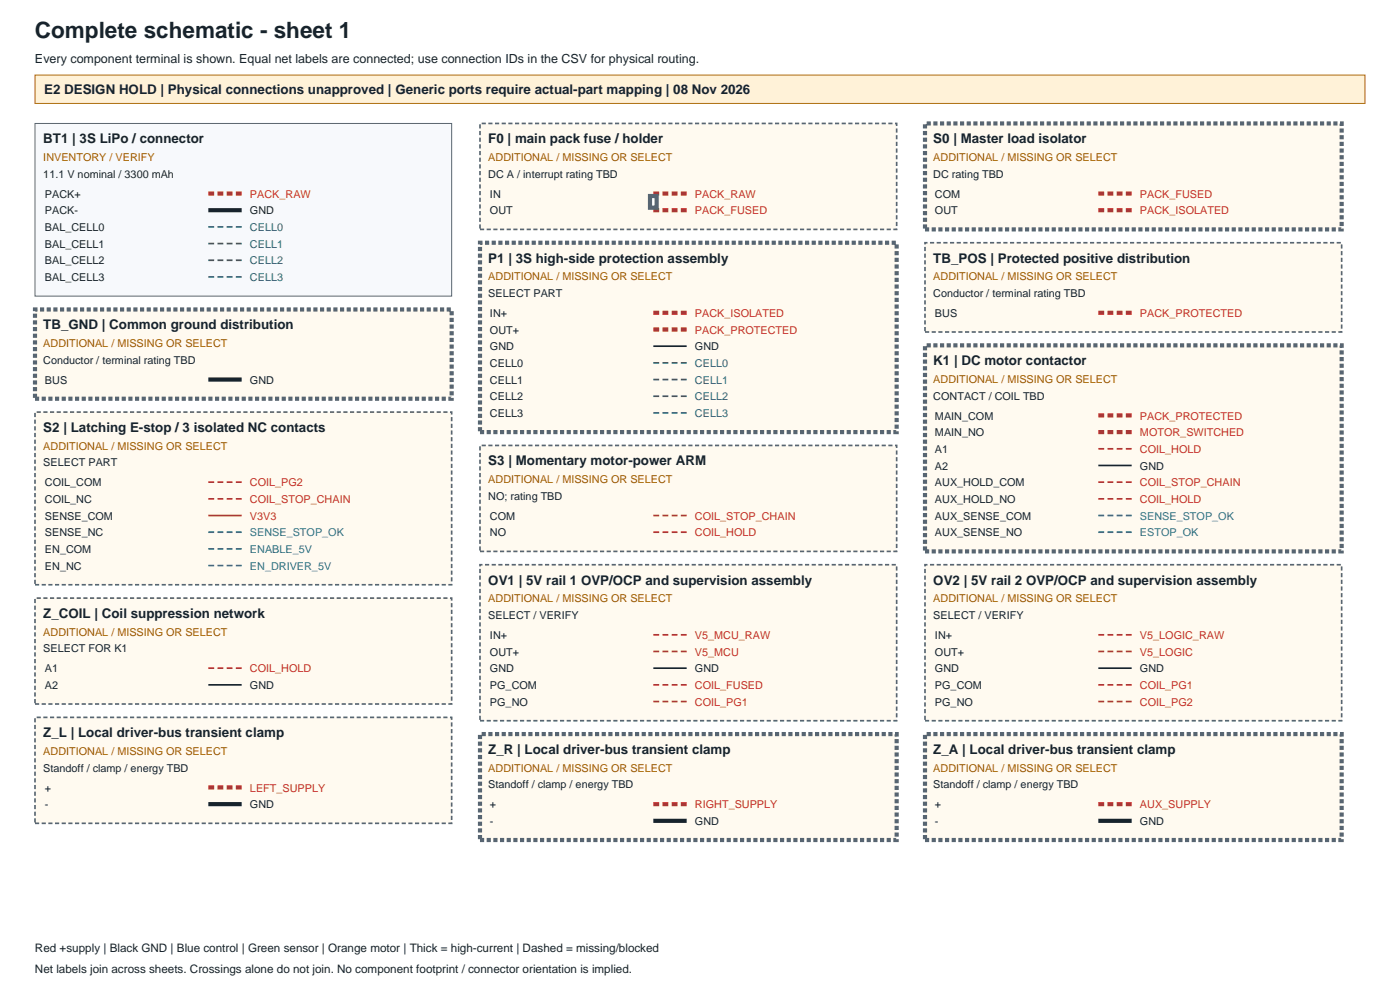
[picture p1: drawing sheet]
<svg xmlns="http://www.w3.org/2000/svg" width="420mm" height="297mm" viewBox="0 0 420 297" stroke-linecap="round" stroke-linejoin="round" font-family="sans-serif">
<defs><g id="words">
<text font-size="6.7" fill="#17232c" x="10.5" y="11.5">Complete schematic - sheet 1</text>
<g font-size="4" fill="#17232c">
<text x="13.2" y="28.3">E2 DESIGN HOLD | Physical connections unapproved | Generic ports require actual-part mapping | 08 Nov 2026</text>
<text x="13" y="43">BT1 | 3S LiPo / connector</text>
<text x="146.5" y="43">F0 | main pack fuse / holder</text>
<text x="280" y="43">S0 | Master load isolator</text>
<text x="146.5" y="78.8">P1 | 3S high-side protection assembly</text>
<text x="280" y="78.8">TB_POS | Protected positive distribution</text>
<text x="13" y="98.8">TB_GND | Common ground distribution</text>
<text x="280" y="109.5">K1 | DC motor contactor</text>
<text x="13" y="129.5">S2 | Latching E-stop / 3 isolated NC contacts</text>
<text x="146.5" y="139.5">S3 | Momentary motor-power ARM</text>
<text x="146.5" y="175.3">OV1 | 5V rail 1 OVP/OCP and supervision assembly</text>
<text x="280" y="175.3">OV2 | 5V rail 2 OVP/OCP and supervision assembly</text>
<text x="13" y="185.3">Z_COIL | Coil suppression network</text>
<text x="13" y="221">Z_L | Local driver-bus transient clamp</text>
<text x="146.5" y="226">Z_R | Local driver-bus transient clamp</text>
<text x="280" y="226">Z_A | Local driver-bus transient clamp</text>
</g>
<text font-size="3.7" fill="#17232c" x="10.5" y="19">Every component terminal is shown. Equal net labels are connected; use connection IDs in the CSV for physical routing.</text>
<g font-size="3.5" fill="#17232c">
<text x="10.5" y="285.3">Red +supply | Black GND | Blue control | Green sensor | Orange motor | Thick = high-current | Dashed = missing/blocked</text>
<text x="10.5" y="291.5">Net labels join across sheets. Crossings alone do not join. No component footprint / connector orientation is implied.</text>
</g>
<g font-size="3.2" fill="#995b00">
<text x="13" y="48.3">INVENTORY / VERIFY</text>
<text x="146.5" y="48.3">ADDITIONAL / MISSING OR SELECT</text>
<text x="280" y="48.3">ADDITIONAL / MISSING OR SELECT</text>
<text x="146.5" y="84">ADDITIONAL / MISSING OR SELECT</text>
<text x="280" y="84">ADDITIONAL / MISSING OR SELECT</text>
<text x="13" y="104">ADDITIONAL / MISSING OR SELECT</text>
<text x="280" y="114.8">ADDITIONAL / MISSING OR SELECT</text>
<text x="13" y="134.8">ADDITIONAL / MISSING OR SELECT</text>
<text x="146.5" y="144.8">ADDITIONAL / MISSING OR SELECT</text>
<text x="146.5" y="180.5">ADDITIONAL / MISSING OR SELECT</text>
<text x="280" y="180.5">ADDITIONAL / MISSING OR SELECT</text>
<text x="13" y="190.5">ADDITIONAL / MISSING OR SELECT</text>
<text x="13" y="226.3">ADDITIONAL / MISSING OR SELECT</text>
<text x="146.5" y="231.3">ADDITIONAL / MISSING OR SELECT</text>
<text x="280" y="231.3">ADDITIONAL / MISSING OR SELECT</text>
</g>
<g font-size="3.2" fill="#17232c">
<text x="13" y="53.3">11.1 V nominal / 3300 mAh</text>
<text x="146.5" y="53.3">DC A / interrupt rating TBD</text>
<text x="280" y="53.3">DC rating TBD</text>
<text x="13.5" y="59.3">PACK+</text>
<text x="147" y="59.3">IN</text>
<text x="280.5" y="59.3">COM</text>
<text x="13.5" y="64.3">PACK-</text>
<text x="75" y="64.3">GND</text>
<text x="147" y="64.3">OUT</text>
<text x="280.5" y="64.3">OUT</text>
<text x="13.5" y="69.3">BAL_CELL0</text>
<text x="13.5" y="74.3">BAL_CELL1</text>
<text x="13.5" y="79.3">BAL_CELL2</text>
<text x="13.5" y="84.3">BAL_CELL3</text>
<text x="146.5" y="89">SELECT PART</text>
<text x="280" y="89">Conductor / terminal rating TBD</text>
<text x="147" y="95">IN+</text>
<text x="280.5" y="95">BUS</text>
<text x="147" y="100">OUT+</text>
<text x="147" y="105">GND</text>
<text x="208.5" y="105">GND</text>
<text x="13" y="109">Conductor / terminal rating TBD</text>
<text x="147" y="110">CELL0</text>
<text x="13.5" y="115">BUS</text>
<text x="75" y="115">GND</text>
<text x="147" y="115">CELL1</text>
<text x="280" y="119.8">CONTACT / COIL TBD</text>
<text x="147" y="120">CELL2</text>
<text x="147" y="125">CELL3</text>
<text x="280.5" y="125.8">MAIN_COM</text>
<text x="280.5" y="130.8">MAIN_NO</text>
<text x="280.5" y="135.8">A1</text>
<text x="13" y="139.8">SELECT PART</text>
<text x="280.5" y="140.8">A2</text>
<text x="342" y="140.8">GND</text>
<text x="13.5" y="145.8">COIL_COM</text>
<text x="146.5" y="149.8">NO; rating TBD</text>
<text x="280.5" y="145.8">AUX_HOLD_COM</text>
<text x="13.5" y="150.8">COIL_NC</text>
<text x="13.5" y="155.8">SENSE_COM</text>
<text x="147" y="155.8">COM</text>
<text x="280.5" y="150.8">AUX_HOLD_NO</text>
<text x="280.5" y="155.8">AUX_SENSE_COM</text>
<text x="13.5" y="160.8">SENSE_NC</text>
<text x="147" y="160.8">NO</text>
<text x="280.5" y="160.8">AUX_SENSE_NO</text>
<text x="13.5" y="165.8">EN_COM</text>
<text x="13.5" y="170.8">EN_NC</text>
<text x="146.5" y="185.5">SELECT / VERIFY</text>
<text x="280" y="185.5">SELECT / VERIFY</text>
<text x="147" y="191.5">IN+</text>
<text x="280.5" y="191.5">IN+</text>
<text x="13" y="195.5">SELECT FOR K1</text>
<text x="147" y="196.5">OUT+</text>
<text x="280.5" y="196.5">OUT+</text>
<text x="13.5" y="201.5">A1</text>
<text x="147" y="201.5">GND</text>
<text x="208.5" y="201.5">GND</text>
<text x="280.5" y="201.5">GND</text>
<text x="342" y="201.5">GND</text>
<text x="13.5" y="206.5">A2</text>
<text x="75" y="206.5">GND</text>
<text x="147" y="206.5">PG_COM</text>
<text x="280.5" y="206.5">PG_COM</text>
<text x="147" y="211.5">PG_NO</text>
<text x="280.5" y="211.5">PG_NO</text>
<text x="13" y="231.3">Standoff / clamp / energy TBD</text>
<text x="13.5" y="237.3">+</text>
<text x="146.5" y="236.3">Standoff / clamp / energy TBD</text>
<text x="280" y="236.3">Standoff / clamp / energy TBD</text>
<text x="13.5" y="242.3">-</text>
<text x="75" y="242.3">GND</text>
<text x="147" y="242.3">+</text>
<text x="280.5" y="242.3">+</text>
<text x="147" y="247.3">-</text>
<text x="208.5" y="247.3">GND</text>
<text x="280.5" y="247.3">-</text>
<text x="342" y="247.3">GND</text>
</g>
<g font-size="3.2" fill="#c62828">
<text x="75" y="59.3">PACK_RAW</text>
<text x="208.5" y="59.3">PACK_RAW</text>
<text x="342" y="59.3">PACK_FUSED</text>
<text x="208.5" y="64.3">PACK_FUSED</text>
<text x="342" y="64.3">PACK_ISOLATED</text>
<text x="208.5" y="95">PACK_ISOLATED</text>
<text x="342" y="95">PACK_PROTECTED</text>
<text x="208.5" y="100">PACK_PROTECTED</text>
<text x="342" y="125.8">PACK_PROTECTED</text>
<text x="342" y="130.8">MOTOR_SWITCHED</text>
<text x="342" y="135.8">COIL_HOLD</text>
<text x="75" y="145.8">COIL_PG2</text>
<text x="342" y="145.8">COIL_STOP_CHAIN</text>
<text x="75" y="150.8">COIL_STOP_CHAIN</text>
<text x="75" y="155.8">V3V3</text>
<text x="208.5" y="155.8">COIL_STOP_CHAIN</text>
<text x="342" y="150.8">COIL_HOLD</text>
<text x="208.5" y="160.8">COIL_HOLD</text>
<text x="208.5" y="191.5">V5_MCU_RAW</text>
<text x="342" y="191.5">V5_LOGIC_RAW</text>
<text x="208.5" y="196.5">V5_MCU</text>
<text x="342" y="196.5">V5_LOGIC</text>
<text x="75" y="201.5">COIL_HOLD</text>
<text x="208.5" y="206.5">COIL_FUSED</text>
<text x="342" y="206.5">COIL_PG1</text>
<text x="208.5" y="211.5">COIL_PG1</text>
<text x="342" y="211.5">COIL_PG2</text>
<text x="75" y="237.3">LEFT_SUPPLY</text>
<text x="208.5" y="242.3">RIGHT_SUPPLY</text>
<text x="342" y="242.3">AUX_SUPPLY</text>
</g>
<g font-size="3.2" fill="#23844b">
<text x="75" y="69.3">CELL0</text>
<text x="75" y="74.3">CELL1</text>
<text x="75" y="79.3">CELL2</text>
<text x="75" y="84.3">CELL3</text>
<text x="208.5" y="110">CELL0</text>
<text x="208.5" y="115">CELL1</text>
<text x="208.5" y="120">CELL2</text>
<text x="208.5" y="125">CELL3</text>
</g>
<g font-size="3.2" fill="#1565c0">
<text x="342" y="155.8">SENSE_STOP_OK</text>
<text x="75" y="160.8">SENSE_STOP_OK</text>
<text x="342" y="160.8">ESTOP_OK</text>
<text x="75" y="165.8">ENABLE_5V</text>
<text x="75" y="170.8">EN_DRIVER_5V</text>
</g>
</g></defs>
<path d="M10.5 22.5h399v8.5h-399z" fill-rule="evenodd" fill="#fff2d8" stroke="#ad6a00" stroke-width=".3"/>
<path d="M10.5 37h125v51.8h-125z" fill-rule="evenodd" fill="#f7f9fc" stroke="#576572" stroke-width=".3"/>
<path d="M62.5 58h10" fill="none" stroke="#c62828" stroke-width="1.2" stroke-dasharray="1.7 1" stroke-linecap="butt"/>
<path d="M62.5 63h10" fill="none" stroke="#17232c" stroke-width="1.2" stroke-linecap="butt"/>
<path d="M62.5 68h10M62.5 73h10M62.5 78h10M62.5 83h10" fill="none" stroke="#23844b" stroke-width=".5" stroke-dasharray="1.7 1" stroke-linecap="butt"/>
<path d="M144 37h125v31.8h-125z" fill-rule="evenodd" fill="#fffaf0" stroke="#576572" stroke-width=".5" stroke-dasharray="1.2 .7" stroke-linecap="butt"/>
<path d="M196 58h10M196 63h10" fill="none" stroke="#c62828" stroke-width="1.2" stroke-dasharray="1.7 1" stroke-linecap="butt"/>
<path d="M195 58.8h2v3.5h-2z" fill-rule="evenodd" fill="#fff" stroke="#576572" stroke-width="1.2" stroke-linecap="butt"/>
<path d="M277.5 37h125v31.8h-125z" fill-rule="evenodd" fill="#fffaf0" stroke="#576572" stroke-width="1.2" stroke-dasharray="1.2 .7" stroke-linecap="butt"/>
<path d="M329.5 58h10M329.5 63h10" fill="none" stroke="#c62828" stroke-width="1.2" stroke-dasharray="1.7 1" stroke-linecap="butt"/>
<path d="M144 72.8h125v56.7h-125z" fill-rule="evenodd" fill="#fffaf0" stroke="#576572" stroke-width="1.2" stroke-dasharray="1.2 .7" stroke-linecap="butt"/>
<path d="M196 93.8h10M196 98.8h10" fill="none" stroke="#c62828" stroke-width="1.2" stroke-dasharray="1.7 1" stroke-linecap="butt"/>
<path d="M196 103.8h10" fill="none" stroke="#17232c" stroke-width=".5"/>
<path d="M196 108.8h10M196 113.8h10M196 118.8h10M196 123.8h10" fill="none" stroke="#23844b" stroke-width=".5" stroke-dasharray="1.7 1" stroke-linecap="butt"/>
<path d="M277.5 72.8h125v26.7h-125z" fill-rule="evenodd" fill="#fffaf0" stroke="#576572" stroke-width=".5" stroke-dasharray="1.2 .7" stroke-linecap="butt"/>
<path d="M329.5 93.8h10" fill="none" stroke="#c62828" stroke-width="1.2" stroke-dasharray="1.7 1" stroke-linecap="butt"/>
<path d="M10.5 92.8h125v26.7h-125z" fill-rule="evenodd" fill="#fffaf0" stroke="#576572" stroke-width="1.2" stroke-dasharray="1.2 .7" stroke-linecap="butt"/>
<path d="M62.5 113.8h10" fill="none" stroke="#17232c" stroke-width="1.2" stroke-linecap="butt"/>
<path d="M277.5 103.5h125v61.8h-125z" fill-rule="evenodd" fill="#fffaf0" stroke="#576572" stroke-width="1.2" stroke-dasharray="1.2 .7" stroke-linecap="butt"/>
<path d="M329.5 124.5h10M329.5 129.5h10" fill="none" stroke="#c62828" stroke-width="1.2" stroke-dasharray="1.7 1" stroke-linecap="butt"/>
<path d="M329.5 134.5h10M329.5 144.5h10M329.5 149.5h10" fill="none" stroke="#c62828" stroke-width=".5" stroke-dasharray="1.7 1" stroke-linecap="butt"/>
<path d="M329.5 139.5h10" fill="none" stroke="#17232c" stroke-width=".5"/>
<path d="M329.5 154.5h10M329.5 159.5h10" fill="none" stroke="#1565c0" stroke-width=".5" stroke-dasharray="1.7 1" stroke-linecap="butt"/>
<path d="M10.5 123.5h125v51.8h-125z" fill-rule="evenodd" fill="#fffaf0" stroke="#576572" stroke-width=".5" stroke-dasharray="1.2 .7" stroke-linecap="butt"/>
<path d="M62.5 144.5h10M62.5 149.5h10" fill="none" stroke="#c62828" stroke-width=".5" stroke-dasharray="1.7 1" stroke-linecap="butt"/>
<path d="M62.5 154.5h10" fill="none" stroke="#c62828" stroke-width=".5"/>
<path d="M62.5 159.5h10M62.5 164.5h10M62.5 169.5h10" fill="none" stroke="#1565c0" stroke-width=".5" stroke-dasharray="1.7 1" stroke-linecap="butt"/>
<path d="M144 133.5h125v31.8h-125z" fill-rule="evenodd" fill="#fffaf0" stroke="#576572" stroke-width=".5" stroke-dasharray="1.2 .7" stroke-linecap="butt"/>
<path d="M196 154.5h10M196 159.5h10" fill="none" stroke="#c62828" stroke-width=".5" stroke-dasharray="1.7 1" stroke-linecap="butt"/>
<path d="M144 169.3h125v46.7h-125z" fill-rule="evenodd" fill="#fffaf0" stroke="#576572" stroke-width=".5" stroke-dasharray="1.2 .7" stroke-linecap="butt"/>
<path d="M196 190.3h10M196 195.3h10M196 205.3h10M196 210.3h10" fill="none" stroke="#c62828" stroke-width=".5" stroke-dasharray="1.7 1" stroke-linecap="butt"/>
<path d="M196 200.3h10" fill="none" stroke="#17232c" stroke-width=".5"/>
<path d="M277.5 169.3h125v46.7h-125z" fill-rule="evenodd" fill="#fffaf0" stroke="#576572" stroke-width=".5" stroke-dasharray="1.2 .7" stroke-linecap="butt"/>
<path d="M329.5 190.3h10M329.5 195.3h10M329.5 205.3h10M329.5 210.3h10" fill="none" stroke="#c62828" stroke-width=".5" stroke-dasharray="1.7 1" stroke-linecap="butt"/>
<path d="M329.5 200.3h10" fill="none" stroke="#17232c" stroke-width=".5"/>
<path d="M10.5 179.3h125v31.7h-125z" fill-rule="evenodd" fill="#fffaf0" stroke="#576572" stroke-width=".5" stroke-dasharray="1.2 .7" stroke-linecap="butt"/>
<path d="M62.5 200.3h10" fill="none" stroke="#c62828" stroke-width=".5" stroke-dasharray="1.7 1" stroke-linecap="butt"/>
<path d="M62.5 205.3h10" fill="none" stroke="#17232c" stroke-width=".5"/>
<path d="M10.5 215h125v31.8h-125z" fill-rule="evenodd" fill="#fffaf0" stroke="#576572" stroke-width=".5" stroke-dasharray="1.2 .7" stroke-linecap="butt"/>
<path d="M62.5 236h10" fill="none" stroke="#c62828" stroke-width="1.2" stroke-dasharray="1.7 1" stroke-linecap="butt"/>
<path d="M62.5 241h10" fill="none" stroke="#17232c" stroke-width="1.2" stroke-linecap="butt"/>
<path d="M144 220h125v31.8h-125z" fill-rule="evenodd" fill="#fffaf0" stroke="#576572" stroke-width="1.2" stroke-dasharray="1.2 .7" stroke-linecap="butt"/>
<path d="M196 241h10" fill="none" stroke="#c62828" stroke-width="1.2" stroke-dasharray="1.7 1" stroke-linecap="butt"/>
<path d="M196 246h10" fill="none" stroke="#17232c" stroke-width="1.2" stroke-linecap="butt"/>
<path d="M277.5 220h125v31.8h-125z" fill-rule="evenodd" fill="#fffaf0" stroke="#576572" stroke-width="1.2" stroke-dasharray="1.2 .7" stroke-linecap="butt"/>
<path d="M329.5 241h10" fill="none" stroke="#c62828" stroke-width="1.2" stroke-dasharray="1.7 1" stroke-linecap="butt"/>
<path d="M329.5 246h10" fill="none" stroke="#17232c" stroke-width="1.2" stroke-linecap="butt"/>
<use href="#words"/>
</svg>
